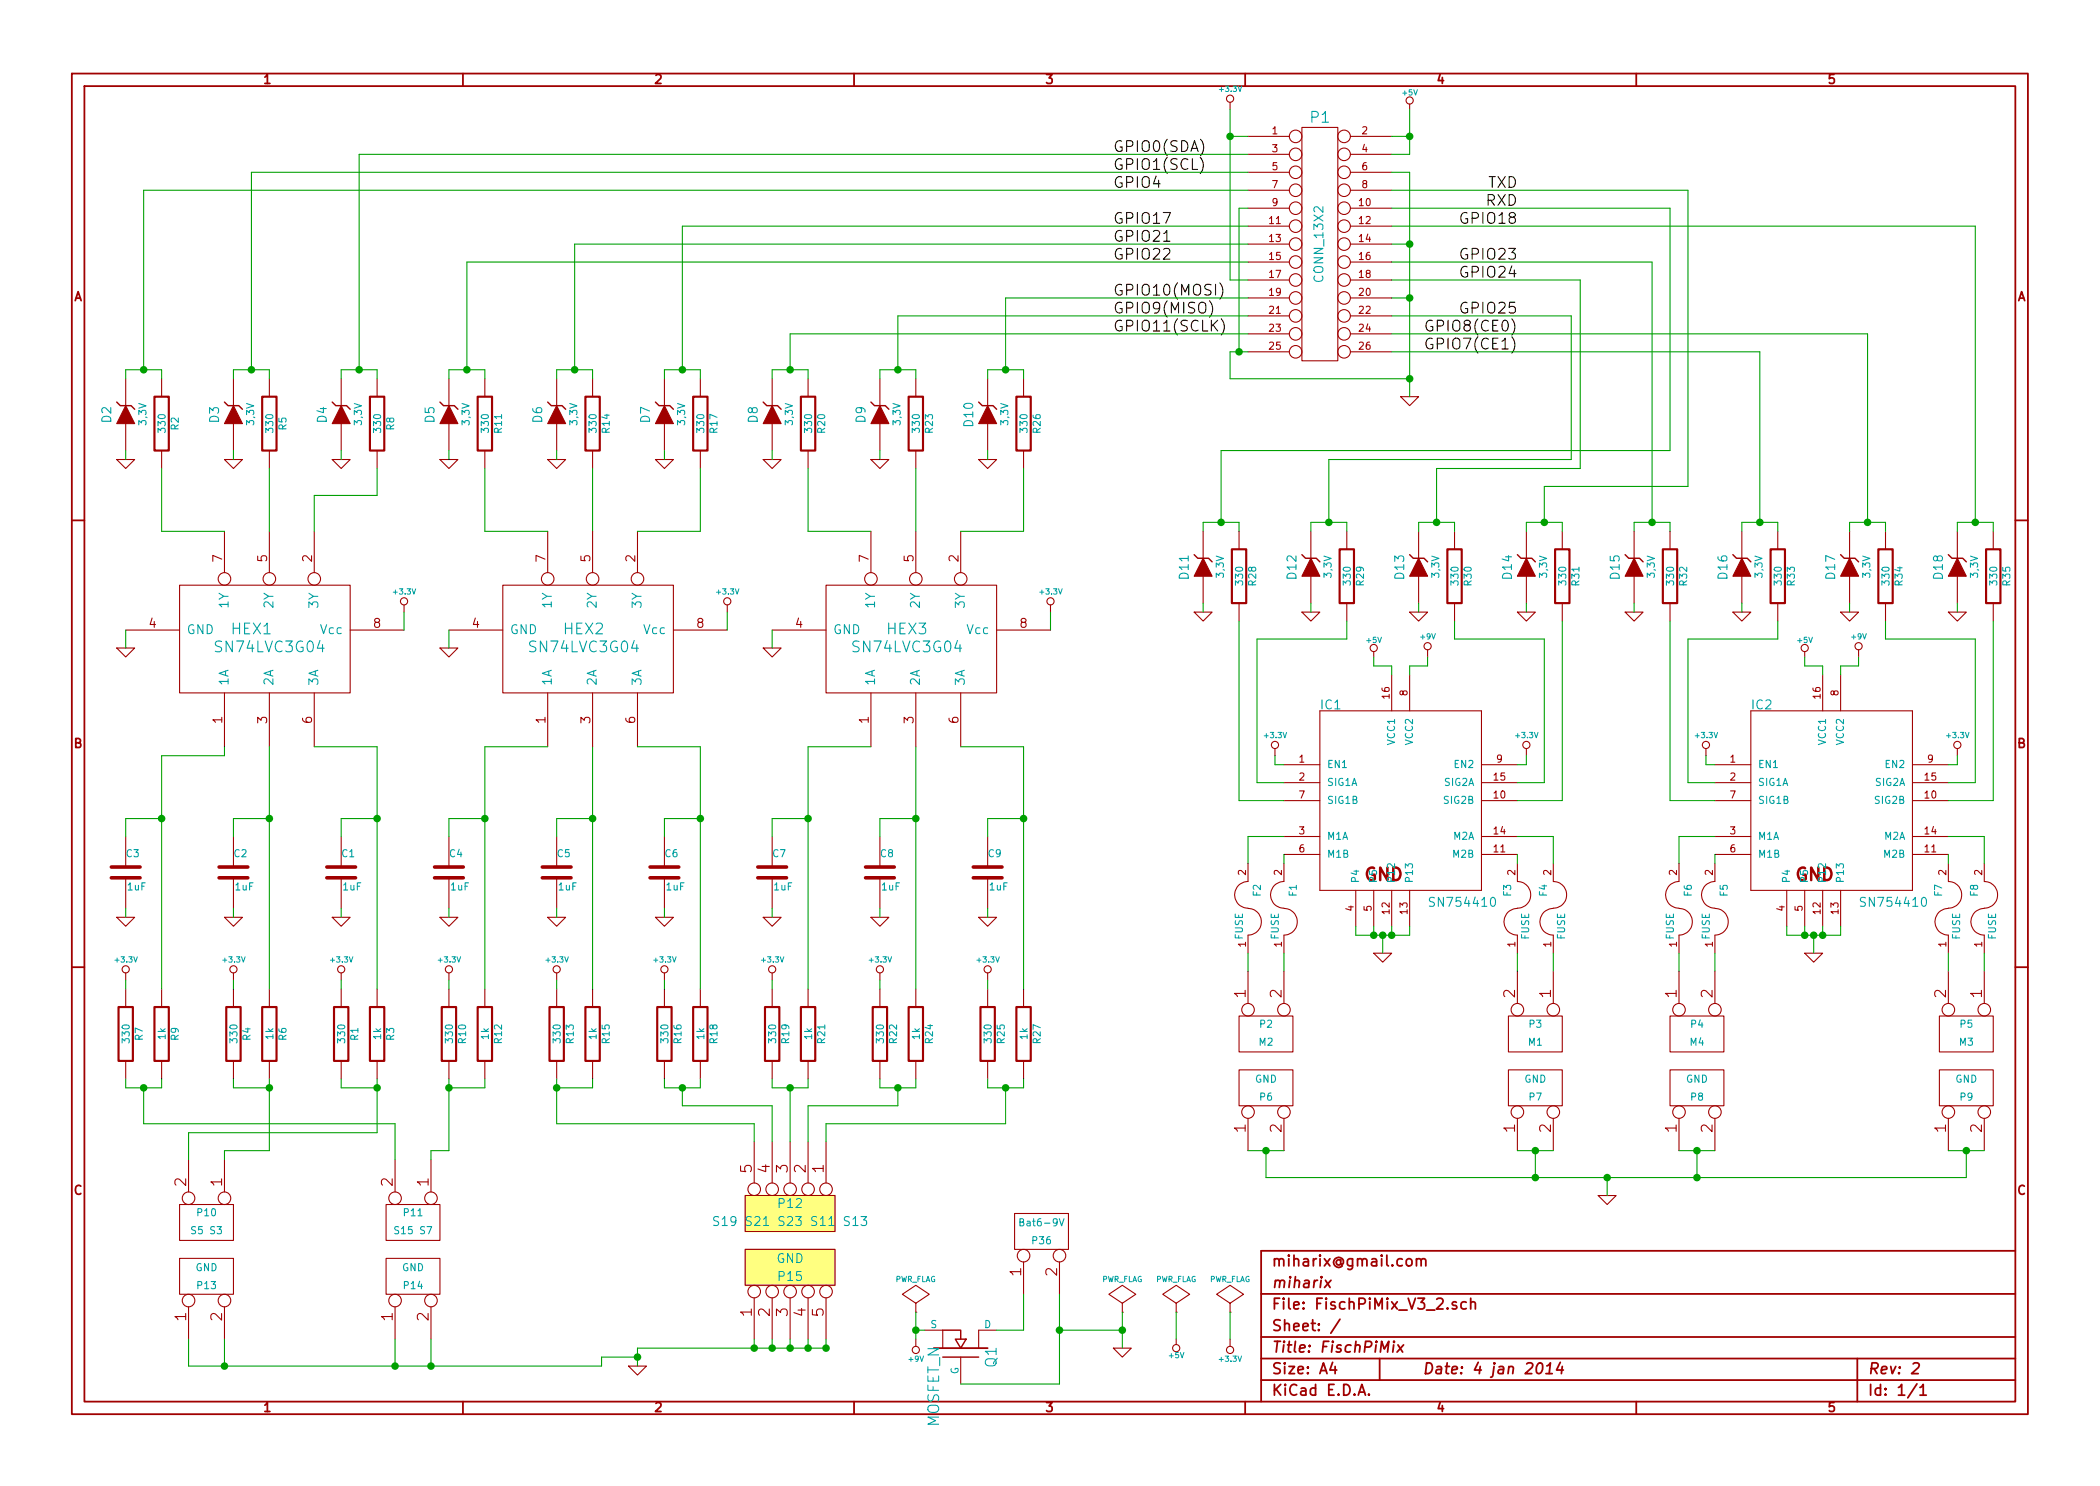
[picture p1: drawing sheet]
<svg xmlns="http://www.w3.org/2000/svg" width="297mm" height="210mm" viewBox="0 0 297 210" stroke-linecap="round" stroke-linejoin="round" font-family="sans-serif">
<defs><g id="words">
<g font-size="2.5" fill="#a00000">
<text x="193" y="124.7">GND</text>
<text x="253.9" y="124.7">GND</text>
</g>
<g font-size="2.1" fill="#00a0a0">
<text x="185.4" y="17.4">P1</text>
<text x="32.8" y="89.8">HEX1</text>
<text x="79.8" y="89.8">HEX2</text>
<text x="125.5" y="89.8">HEX3</text>
<text x="30.7" y="92.4">SN74LVC3G04</text>
<text x="75.2" y="92.4">SN74LVC3G04</text>
<text x="120.9" y="92.4">SN74LVC3G04</text>
<text x="141" y="193.4" transform="rotate(-90 141 193.4)">Q1</text>
<text x="132.9" y="201.9" transform="rotate(-90 132.9 201.9)">MOSFET_N</text>
</g>
<g font-size="2.1">
<text x="157.5" y="21.6">GPIO0(SDA)</text>
<text x="157.5" y="24.1">GPIO1(SCL)</text>
<text x="157.5" y="26.7">GPIO4</text>
<text x="210.2" y="29.2">RXD</text>
<text x="210.4" y="26.7">TXD</text>
<text x="157.5" y="31.7">GPIO17</text>
<text x="157.5" y="34.3">GPIO21</text>
<text x="207" y="31.7">GPIO18</text>
<text x="157.5" y="36.8">GPIO22</text>
<text x="157.5" y="41.9">GPIO10(MOSI)</text>
<text x="207" y="36.8">GPIO23</text>
<text x="207" y="39.4">GPIO24</text>
<text x="157.5" y="44.4">GPIO9(MISO)</text>
<text x="157.5" y="47">GPIO11(SCLK)</text>
<text x="202.6" y="47">GPIO8(CE0)</text>
<text x="207" y="44.4">GPIO25</text>
<text x="202.6" y="49.5">GPIO7(CE1)</text>
</g>
<g font-size="2.1" fill="#a00000">
<text x="176.3" y="141.2" transform="rotate(-90 176.3 141.2)">1</text>
<text x="181.4" y="141.2" transform="rotate(-90 181.4 141.2)">2</text>
<text x="214.4" y="141.2" transform="rotate(-90 214.4 141.2)">2</text>
<text x="219.5" y="141.2" transform="rotate(-90 219.5 141.2)">1</text>
<text x="237.2" y="141.2" transform="rotate(-90 237.2 141.2)">1</text>
<text x="242.3" y="141.2" transform="rotate(-90 242.3 141.2)">2</text>
<text x="275.3" y="141.2" transform="rotate(-90 275.3 141.2)">2</text>
<text x="280.4" y="141.2" transform="rotate(-90 280.4 141.2)">1</text>
<text x="176.3" y="160.2" transform="rotate(-90 176.3 160.2)">1</text>
<text x="181.4" y="160.2" transform="rotate(-90 181.4 160.2)">2</text>
<text x="214.4" y="160.2" transform="rotate(-90 214.4 160.2)">1</text>
<text x="219.5" y="160.2" transform="rotate(-90 219.5 160.2)">2</text>
<text x="237.2" y="160.2" transform="rotate(-90 237.2 160.2)">1</text>
<text x="242.3" y="160.2" transform="rotate(-90 242.3 160.2)">2</text>
<text x="275.3" y="160.2" transform="rotate(-90 275.3 160.2)">1</text>
<text x="280.4" y="160.2" transform="rotate(-90 280.4 160.2)">2</text>
<text x="26.4" y="167.8" transform="rotate(-90 26.4 167.8)">2</text>
<text x="31.5" y="167.8" transform="rotate(-90 31.5 167.8)">1</text>
<text x="55.6" y="167.8" transform="rotate(-90 55.6 167.8)">2</text>
<text x="60.7" y="167.8" transform="rotate(-90 60.7 167.8)">1</text>
<text x="106.4" y="165.9" transform="rotate(-90 106.4 165.9)">5</text>
<text x="109" y="165.9" transform="rotate(-90 109 165.9)">4</text>
<text x="111.5" y="165.9" transform="rotate(-90 111.5 165.9)">3</text>
<text x="114" y="165.9" transform="rotate(-90 114 165.9)">2</text>
<text x="116.6" y="165.9" transform="rotate(-90 116.6 165.9)">1</text>
<text x="179.9" y="179.3">miharix@gmail.com</text>
<text x="144.5" y="180.5" transform="rotate(-90 144.5 180.5)">1</text>
<text x="149.6" y="180.5" transform="rotate(-90 149.6 180.5)">2</text>
<text x="179.9" y="185.4">File: FischPiMix_V3_2.sch</text>
<text x="179.9" y="182.3">miharix</text>
<text x="26.4" y="186.9" transform="rotate(-90 26.4 186.9)">1</text>
<text x="31.5" y="186.9" transform="rotate(-90 31.5 186.9)">2</text>
<text x="55.6" y="186.9" transform="rotate(-90 55.6 186.9)">1</text>
<text x="60.7" y="186.9" transform="rotate(-90 60.7 186.9)">2</text>
<text x="106.4" y="186.3" transform="rotate(-90 106.4 186.3)">1</text>
<text x="109" y="186.3" transform="rotate(-90 109 186.3)">2</text>
<text x="111.5" y="186.3" transform="rotate(-90 111.5 186.3)">3</text>
<text x="114" y="186.3" transform="rotate(-90 114 186.3)">4</text>
<text x="116.6" y="186.3" transform="rotate(-90 116.6 186.3)">5</text>
<text x="179.9" y="191.5">Title: FischPiMix</text>
<text x="179.9" y="188.4">Sheet: /</text>
<text x="179.9" y="197.6">KiCad E.D.A.</text>
<text x="179.9" y="194.5">Size: A4</text>
<text x="201.2" y="194.5">Date: 4 jan 2014</text>
<text x="264.2" y="194.5">Rev: 2</text>
<text x="264.2" y="197.6">Id: 1/1</text>
</g>
<g font-size="1.8" fill="#a00000">
<text x="37.3" y="11.9">1</text>
<text x="92.7" y="11.9">2</text>
<text x="148" y="11.9">3</text>
<text x="203.3" y="11.9">4</text>
<text x="258.6" y="11.9">5</text>
<text x="10.4" y="42.7">A</text>
<text x="285.3" y="42.7">A</text>
<text x="31.5" y="79.5" transform="rotate(-90 31.5 79.5)">7</text>
<text x="37.8" y="79.5" transform="rotate(-90 37.8 79.5)">5</text>
<text x="44.2" y="79.5" transform="rotate(-90 44.2 79.5)">2</text>
<text x="77.2" y="79.5" transform="rotate(-90 77.2 79.5)">7</text>
<text x="83.6" y="79.5" transform="rotate(-90 83.6 79.5)">5</text>
<text x="89.9" y="79.5" transform="rotate(-90 89.9 79.5)">2</text>
<text x="122.9" y="79.5" transform="rotate(-90 122.9 79.5)">7</text>
<text x="129.3" y="79.5" transform="rotate(-90 129.3 79.5)">5</text>
<text x="135.6" y="79.5" transform="rotate(-90 135.6 79.5)">2</text>
<text x="21.1" y="88.9">4</text>
<text x="52.9" y="88.9">8</text>
<text x="66.8" y="88.9">4</text>
<text x="98.6" y="88.9">8</text>
<text x="112.5" y="88.9">4</text>
<text x="144.3" y="88.9">8</text>
<text x="10.4" y="105.9">B</text>
<text x="31.5" y="102.3" transform="rotate(-90 31.5 102.3)">1</text>
<text x="37.8" y="102.3" transform="rotate(-90 37.8 102.3)">3</text>
<text x="44.2" y="102.3" transform="rotate(-90 44.2 102.3)">6</text>
<text x="77.2" y="102.3" transform="rotate(-90 77.2 102.3)">1</text>
<text x="83.6" y="102.3" transform="rotate(-90 83.6 102.3)">3</text>
<text x="89.9" y="102.3" transform="rotate(-90 89.9 102.3)">6</text>
<text x="122.9" y="102.3" transform="rotate(-90 122.9 102.3)">1</text>
<text x="129.3" y="102.3" transform="rotate(-90 129.3 102.3)">3</text>
<text x="135.6" y="102.3" transform="rotate(-90 135.6 102.3)">6</text>
<text x="285.3" y="105.9">B</text>
<text x="10.4" y="169.1">C</text>
<text x="285.3" y="169.1">C</text>
<text x="37.3" y="199.8">1</text>
<text x="92.7" y="199.8">2</text>
<text x="148" y="199.8">3</text>
<text x="203.3" y="199.8">4</text>
<text x="258.6" y="199.8">5</text>
</g>
<g font-size="1.8" fill="#00a0a0">
<text x="187.2" y="39.7" transform="rotate(-90 187.2 39.7)">CONN_13X2</text>
<text x="15.8" y="59.8" transform="rotate(-90 15.8 59.8)">D2</text>
<text x="31" y="59.8" transform="rotate(-90 31 59.8)">D3</text>
<text x="46.3" y="59.8" transform="rotate(-90 46.3 59.8)">D4</text>
<text x="61.5" y="59.8" transform="rotate(-90 61.5 59.8)">D5</text>
<text x="76.8" y="59.8" transform="rotate(-90 76.8 59.8)">D6</text>
<text x="92" y="59.8" transform="rotate(-90 92 59.8)">D7</text>
<text x="107.2" y="59.8" transform="rotate(-90 107.2 59.8)">D8</text>
<text x="122.5" y="59.8" transform="rotate(-90 122.5 59.8)">D9</text>
<text x="137.7" y="60.3" transform="rotate(-90 137.7 60.3)">D10</text>
<text x="168.2" y="81.9" transform="rotate(-90 168.2 81.9)">D11</text>
<text x="183.4" y="81.9" transform="rotate(-90 183.4 81.9)">D12</text>
<text x="198.7" y="81.9" transform="rotate(-90 198.7 81.9)">D13</text>
<text x="213.9" y="81.9" transform="rotate(-90 213.9 81.9)">D14</text>
<text x="229.2" y="81.9" transform="rotate(-90 229.2 81.9)">D15</text>
<text x="244.4" y="81.9" transform="rotate(-90 244.4 81.9)">D16</text>
<text x="259.6" y="81.9" transform="rotate(-90 259.6 81.9)">D17</text>
<text x="274.9" y="81.9" transform="rotate(-90 274.9 81.9)">D18</text>
<text x="26.4" y="89.8">GND</text>
<text x="32.4" y="86" transform="rotate(-90 32.4 86)">1Y</text>
<text x="38.7" y="86" transform="rotate(-90 38.7 86)">2Y</text>
<text x="45.1" y="86" transform="rotate(-90 45.1 86)">3Y</text>
<text x="45.4" y="89.8">Vcc</text>
<text x="72.1" y="89.8">GND</text>
<text x="78.1" y="86" transform="rotate(-90 78.1 86)">1Y</text>
<text x="84.5" y="86" transform="rotate(-90 84.5 86)">2Y</text>
<text x="90.8" y="86" transform="rotate(-90 90.8 86)">3Y</text>
<text x="91.1" y="89.8">Vcc</text>
<text x="117.9" y="89.8">GND</text>
<text x="123.8" y="86" transform="rotate(-90 123.8 86)">1Y</text>
<text x="130.2" y="86" transform="rotate(-90 130.2 86)">2Y</text>
<text x="136.5" y="86" transform="rotate(-90 136.5 86)">3Y</text>
<text x="136.8" y="89.8">Vcc</text>
<text x="32.4" y="97" transform="rotate(-90 32.4 97)">1A</text>
<text x="38.7" y="97" transform="rotate(-90 38.7 97)">2A</text>
<text x="45.1" y="97" transform="rotate(-90 45.1 97)">3A</text>
<text x="78.1" y="97" transform="rotate(-90 78.1 97)">1A</text>
<text x="84.5" y="97" transform="rotate(-90 84.5 97)">2A</text>
<text x="90.8" y="97" transform="rotate(-90 90.8 97)">3A</text>
<text x="123.8" y="97" transform="rotate(-90 123.8 97)">1A</text>
<text x="130.2" y="97" transform="rotate(-90 130.2 97)">2A</text>
<text x="136.5" y="97" transform="rotate(-90 136.5 97)">3A</text>
<text x="186.9" y="100.4">IC1</text>
<text x="247.8" y="100.4">IC2</text>
<text x="202.7" y="128.4">SN754410</text>
<text x="263.7" y="128.4">SN754410</text>
<text x="102.9" y="173.5">S19 S21 S23 S11 S13</text>
<text x="110.2" y="171">P12</text>
<text x="109.8" y="178.8">GND</text>
<text x="110.2" y="181.3">P15</text>
</g>
<g font-size="1.4" fill="#a00000">
<text x="180" y="19">1</text>
<text x="180" y="21.6">3</text>
<text x="192.7" y="19">2</text>
<text x="192.7" y="21.6">4</text>
<text x="180" y="24.1">5</text>
<text x="180" y="26.7">7</text>
<text x="180" y="29.2">9</text>
<text x="192.3" y="29.2">10</text>
<text x="192.7" y="24.1">6</text>
<text x="192.7" y="26.7">8</text>
<text x="179.6" y="31.7">11</text>
<text x="179.6" y="34.3">13</text>
<text x="192.3" y="31.7">12</text>
<text x="192.3" y="34.3">14</text>
<text x="179.6" y="36.8">15</text>
<text x="179.6" y="39.4">17</text>
<text x="179.6" y="41.9">19</text>
<text x="192.3" y="41.9">20</text>
<text x="192.3" y="36.8">16</text>
<text x="192.3" y="39.4">18</text>
<text x="179.6" y="44.4">21</text>
<text x="179.6" y="47">23</text>
<text x="192.3" y="44.4">22</text>
<text x="192.3" y="47">24</text>
<text x="179.6" y="49.5">25</text>
<text x="192.3" y="49.5">26</text>
<text x="196.6" y="98.8" transform="rotate(-90 196.6 98.8)">16</text>
<text x="199.1" y="98.4" transform="rotate(-90 199.1 98.4)">8</text>
<text x="257.6" y="98.8" transform="rotate(-90 257.6 98.8)">16</text>
<text x="260.1" y="98.4" transform="rotate(-90 260.1 98.4)">8</text>
<text x="183.8" y="107.9">1</text>
<text x="211.7" y="107.9">9</text>
<text x="244.7" y="107.9">1</text>
<text x="272.7" y="107.9">9</text>
<text x="183.8" y="110.5">2</text>
<text x="183.8" y="113">7</text>
<text x="211.3" y="113">10</text>
<text x="211.3" y="110.5">15</text>
<text x="244.7" y="110.5">2</text>
<text x="244.7" y="113">7</text>
<text x="272.3" y="113">10</text>
<text x="272.3" y="110.5">15</text>
<text x="183.8" y="118.1">3</text>
<text x="211.3" y="118.1">14</text>
<text x="244.7" y="118.1">3</text>
<text x="272.3" y="118.1">14</text>
<text x="176.3" y="123.8" transform="rotate(-90 176.3 123.8)">2</text>
<text x="181.4" y="123.8" transform="rotate(-90 181.4 123.8)">2</text>
<text x="183.8" y="120.6">6</text>
<text x="211.3" y="120.6">11</text>
<text x="214.4" y="123.8" transform="rotate(-90 214.4 123.8)">2</text>
<text x="219.5" y="123.8" transform="rotate(-90 219.5 123.8)">2</text>
<text x="237.2" y="123.8" transform="rotate(-90 237.2 123.8)">2</text>
<text x="242.3" y="123.8" transform="rotate(-90 242.3 123.8)">2</text>
<text x="244.7" y="120.6">6</text>
<text x="272.3" y="120.6">11</text>
<text x="275.3" y="123.8" transform="rotate(-90 275.3 123.8)">2</text>
<text x="280.4" y="123.8" transform="rotate(-90 280.4 123.8)">2</text>
<text x="191.5" y="128.9" transform="rotate(-90 191.5 128.9)">4</text>
<text x="194.1" y="128.9" transform="rotate(-90 194.1 128.9)">5</text>
<text x="196.6" y="129.3" transform="rotate(-90 196.6 129.3)">12</text>
<text x="199.1" y="129.3" transform="rotate(-90 199.1 129.3)">13</text>
<text x="252.5" y="128.9" transform="rotate(-90 252.5 128.9)">4</text>
<text x="255" y="128.9" transform="rotate(-90 255 128.9)">5</text>
<text x="257.6" y="129.3" transform="rotate(-90 257.6 129.3)">12</text>
<text x="260.1" y="129.3" transform="rotate(-90 260.1 129.3)">13</text>
<text x="176.3" y="134" transform="rotate(-90 176.3 134)">1</text>
<text x="181.4" y="134" transform="rotate(-90 181.4 134)">1</text>
<text x="214.4" y="134" transform="rotate(-90 214.4 134)">1</text>
<text x="219.5" y="134" transform="rotate(-90 219.5 134)">1</text>
<text x="237.2" y="134" transform="rotate(-90 237.2 134)">1</text>
<text x="242.3" y="134" transform="rotate(-90 242.3 134)">1</text>
<text x="275.3" y="134" transform="rotate(-90 275.3 134)">1</text>
<text x="280.4" y="134" transform="rotate(-90 280.4 134)">1</text>
</g>
<g font-size="1.4" fill="#00a0a0">
<text x="20.8" y="60.1" transform="rotate(-90 20.8 60.1)">3,3V</text>
<text x="23.5" y="61.1" transform="rotate(-90 23.5 61.1)">330</text>
<text x="25.3" y="60.8" transform="rotate(-90 25.3 60.8)">R2</text>
<text x="36" y="60.1" transform="rotate(-90 36 60.1)">3,3V</text>
<text x="38.7" y="61.1" transform="rotate(-90 38.7 61.1)">330</text>
<text x="40.6" y="60.8" transform="rotate(-90 40.6 60.8)">R5</text>
<text x="51.2" y="60.1" transform="rotate(-90 51.2 60.1)">3,3V</text>
<text x="53.9" y="61.1" transform="rotate(-90 53.9 61.1)">330</text>
<text x="55.8" y="60.8" transform="rotate(-90 55.8 60.8)">R8</text>
<text x="66.5" y="60.1" transform="rotate(-90 66.5 60.1)">3,3V</text>
<text x="69.2" y="61.1" transform="rotate(-90 69.2 61.1)">330</text>
<text x="71" y="61.2" transform="rotate(-90 71 61.2)">R11</text>
<text x="81.7" y="60.1" transform="rotate(-90 81.7 60.1)">3,3V</text>
<text x="84.4" y="61.1" transform="rotate(-90 84.4 61.1)">330</text>
<text x="86.3" y="61.2" transform="rotate(-90 86.3 61.2)">R14</text>
<text x="97" y="60.1" transform="rotate(-90 97 60.1)">3,3V</text>
<text x="99.7" y="61.1" transform="rotate(-90 99.7 61.1)">330</text>
<text x="101.5" y="61.2" transform="rotate(-90 101.5 61.2)">R17</text>
<text x="112.2" y="60.1" transform="rotate(-90 112.2 60.1)">3,3V</text>
<text x="114.9" y="61.1" transform="rotate(-90 114.9 61.1)">330</text>
<text x="116.8" y="61.2" transform="rotate(-90 116.8 61.2)">R20</text>
<text x="127.4" y="60.1" transform="rotate(-90 127.4 60.1)">3,3V</text>
<text x="130.1" y="61.1" transform="rotate(-90 130.1 61.1)">330</text>
<text x="132" y="61.2" transform="rotate(-90 132 61.2)">R23</text>
<text x="142.7" y="60.1" transform="rotate(-90 142.7 60.1)">3,3V</text>
<text x="145.4" y="61.1" transform="rotate(-90 145.4 61.1)">330</text>
<text x="147.2" y="61.2" transform="rotate(-90 147.2 61.2)">R26</text>
<text x="173.2" y="81.7" transform="rotate(-90 173.2 81.7)">3,3V</text>
<text x="175.9" y="82.7" transform="rotate(-90 175.9 82.7)">330</text>
<text x="177.7" y="82.8" transform="rotate(-90 177.7 82.8)">R28</text>
<text x="188.4" y="81.7" transform="rotate(-90 188.4 81.7)">3,3V</text>
<text x="191.1" y="82.7" transform="rotate(-90 191.1 82.7)">330</text>
<text x="193" y="82.8" transform="rotate(-90 193 82.8)">R29</text>
<text x="203.6" y="81.7" transform="rotate(-90 203.6 81.7)">3,3V</text>
<text x="206.3" y="82.7" transform="rotate(-90 206.3 82.7)">330</text>
<text x="208.2" y="82.8" transform="rotate(-90 208.2 82.8)">R30</text>
<text x="218.9" y="81.7" transform="rotate(-90 218.9 81.7)">3,3V</text>
<text x="221.6" y="82.7" transform="rotate(-90 221.6 82.7)">330</text>
<text x="223.4" y="82.8" transform="rotate(-90 223.4 82.8)">R31</text>
<text x="234.1" y="81.7" transform="rotate(-90 234.1 81.7)">3,3V</text>
<text x="236.8" y="82.7" transform="rotate(-90 236.8 82.7)">330</text>
<text x="238.7" y="82.8" transform="rotate(-90 238.7 82.8)">R32</text>
<text x="249.4" y="81.7" transform="rotate(-90 249.4 81.7)">3,3V</text>
<text x="252.1" y="82.7" transform="rotate(-90 252.1 82.7)">330</text>
<text x="253.9" y="82.8" transform="rotate(-90 253.9 82.8)">R33</text>
<text x="264.6" y="81.7" transform="rotate(-90 264.6 81.7)">3,3V</text>
<text x="267.3" y="82.7" transform="rotate(-90 267.3 82.7)">330</text>
<text x="269.2" y="82.8" transform="rotate(-90 269.2 82.8)">R34</text>
<text x="279.8" y="81.7" transform="rotate(-90 279.8 81.7)">3,3V</text>
<text x="282.5" y="82.7" transform="rotate(-90 282.5 82.7)">330</text>
<text x="284.4" y="82.8" transform="rotate(-90 284.4 82.8)">R35</text>
<text x="197.4" y="105.4" transform="rotate(-90 197.4 105.4)">VCC1</text>
<text x="199.9" y="105.4" transform="rotate(-90 199.9 105.4)">VCC2</text>
<text x="258.3" y="105.4" transform="rotate(-90 258.3 105.4)">VCC1</text>
<text x="260.9" y="105.4" transform="rotate(-90 260.9 105.4)">VCC2</text>
<text x="187.7" y="108.7">EN1</text>
<text x="187.7" y="111.2">SIG1A</text>
<text x="187.7" y="113.8">SIG1B</text>
<text x="204.3" y="113.8">SIG2B</text>
<text x="204.3" y="111.2">SIG2A</text>
<text x="205.8" y="108.7">EN2</text>
<text x="248.7" y="108.7">EN1</text>
<text x="248.7" y="111.2">SIG1A</text>
<text x="248.7" y="113.8">SIG1B</text>
<text x="265.3" y="113.8">SIG2B</text>
<text x="265.3" y="111.2">SIG2A</text>
<text x="266.8" y="108.7">EN2</text>
<text x="187.7" y="118.9">M1A</text>
<text x="205.5" y="118.9">M2A</text>
<text x="248.7" y="118.9">M1A</text>
<text x="266.5" y="118.9">M2A</text>
<text x="17.9" y="121.3">C3</text>
<text x="33.1" y="121.3">C2</text>
<text x="48.4" y="121.3">C1</text>
<text x="63.6" y="121.3">C4</text>
<text x="78.8" y="121.3">C5</text>
<text x="94.1" y="121.3">C6</text>
<text x="109.3" y="121.3">C7</text>
<text x="124.6" y="121.3">C8</text>
<text x="139.8" y="121.3">C9</text>
<text x="187.7" y="121.4">M1B</text>
<text x="192.3" y="125" transform="rotate(-90 192.3 125)">P4</text>
<text x="194.8" y="125" transform="rotate(-90 194.8 125)">P5</text>
<text x="197.4" y="125" transform="rotate(-90 197.4 125)">P12</text>
<text x="199.9" y="125" transform="rotate(-90 199.9 125)">P13</text>
<text x="205.5" y="121.4">M2B</text>
<text x="248.7" y="121.4">M1B</text>
<text x="253.2" y="125" transform="rotate(-90 253.2 125)">P4</text>
<text x="255.8" y="125" transform="rotate(-90 255.8 125)">P5</text>
<text x="258.3" y="125" transform="rotate(-90 258.3 125)">P12</text>
<text x="260.9" y="125" transform="rotate(-90 260.9 125)">P13</text>
<text x="266.5" y="121.4">M2B</text>
<text x="18.1" y="126">1uF</text>
<text x="33.3" y="126">1uF</text>
<text x="48.5" y="126">1uF</text>
<text x="63.8" y="126">1uF</text>
<text x="79" y="126">1uF</text>
<text x="94.3" y="126">1uF</text>
<text x="109.5" y="126">1uF</text>
<text x="124.7" y="126">1uF</text>
<text x="140" y="126">1uF</text>
<text x="178.4" y="126.8" transform="rotate(-90 178.4 126.8)">F2</text>
<text x="183.5" y="126.8" transform="rotate(-90 183.5 126.8)">F1</text>
<text x="213.8" y="126.8" transform="rotate(-90 213.8 126.8)">F3</text>
<text x="218.9" y="126.8" transform="rotate(-90 218.9 126.8)">F4</text>
<text x="239.3" y="126.8" transform="rotate(-90 239.3 126.8)">F6</text>
<text x="244.4" y="126.8" transform="rotate(-90 244.4 126.8)">F5</text>
<text x="274.8" y="126.8" transform="rotate(-90 274.8 126.8)">F7</text>
<text x="279.8" y="126.8" transform="rotate(-90 279.8 126.8)">F8</text>
<text x="175.8" y="132.9" transform="rotate(-90 175.8 132.9)">FUSE</text>
<text x="180.9" y="132.9" transform="rotate(-90 180.9 132.9)">FUSE</text>
<text x="216.3" y="132.9" transform="rotate(-90 216.3 132.9)">FUSE</text>
<text x="221.4" y="132.9" transform="rotate(-90 221.4 132.9)">FUSE</text>
<text x="236.8" y="132.9" transform="rotate(-90 236.8 132.9)">FUSE</text>
<text x="241.9" y="132.9" transform="rotate(-90 241.9 132.9)">FUSE</text>
<text x="277.3" y="132.9" transform="rotate(-90 277.3 132.9)">FUSE</text>
<text x="282.4" y="132.9" transform="rotate(-90 282.4 132.9)">FUSE</text>
<text x="18.4" y="147.4" transform="rotate(-90 18.4 147.4)">330</text>
<text x="20.2" y="147.2" transform="rotate(-90 20.2 147.2)">R7</text>
<text x="23.5" y="147.1" transform="rotate(-90 23.5 147.1)">1k</text>
<text x="25.3" y="147.2" transform="rotate(-90 25.3 147.2)">R9</text>
<text x="33.6" y="147.4" transform="rotate(-90 33.6 147.4)">330</text>
<text x="35.5" y="147.2" transform="rotate(-90 35.5 147.2)">R4</text>
<text x="38.7" y="147.1" transform="rotate(-90 38.7 147.1)">1k</text>
<text x="40.6" y="147.2" transform="rotate(-90 40.6 147.2)">R6</text>
<text x="48.9" y="147.4" transform="rotate(-90 48.9 147.4)">330</text>
<text x="50.7" y="147.2" transform="rotate(-90 50.7 147.2)">R1</text>
<text x="53.9" y="147.1" transform="rotate(-90 53.9 147.1)">1k</text>
<text x="55.8" y="147.2" transform="rotate(-90 55.8 147.2)">R3</text>
<text x="64.1" y="147.4" transform="rotate(-90 64.1 147.4)">330</text>
<text x="66" y="147.6" transform="rotate(-90 66 147.6)">R10</text>
<text x="69.2" y="147.1" transform="rotate(-90 69.2 147.1)">1k</text>
<text x="71" y="147.6" transform="rotate(-90 71 147.6)">R12</text>
<text x="79.3" y="147.4" transform="rotate(-90 79.3 147.4)">330</text>
<text x="81.2" y="147.6" transform="rotate(-90 81.2 147.6)">R13</text>
<text x="84.4" y="147.1" transform="rotate(-90 84.4 147.1)">1k</text>
<text x="86.3" y="147.6" transform="rotate(-90 86.3 147.6)">R15</text>
<text x="94.6" y="147.4" transform="rotate(-90 94.6 147.4)">330</text>
<text x="96.4" y="147.6" transform="rotate(-90 96.4 147.6)">R16</text>
<text x="99.7" y="147.1" transform="rotate(-90 99.7 147.1)">1k</text>
<text x="101.5" y="147.6" transform="rotate(-90 101.5 147.6)">R18</text>
<text x="109.8" y="147.4" transform="rotate(-90 109.8 147.4)">330</text>
<text x="111.7" y="147.6" transform="rotate(-90 111.7 147.6)">R19</text>
<text x="114.9" y="147.1" transform="rotate(-90 114.9 147.1)">1k</text>
<text x="116.8" y="147.6" transform="rotate(-90 116.8 147.6)">R21</text>
<text x="125.1" y="147.4" transform="rotate(-90 125.1 147.4)">330</text>
<text x="126.9" y="147.6" transform="rotate(-90 126.9 147.6)">R22</text>
<text x="130.1" y="147.1" transform="rotate(-90 130.1 147.1)">1k</text>
<text x="132" y="147.6" transform="rotate(-90 132 147.6)">R24</text>
<text x="140.3" y="147.4" transform="rotate(-90 140.3 147.4)">330</text>
<text x="142.2" y="147.6" transform="rotate(-90 142.2 147.6)">R25</text>
<text x="145.4" y="147.1" transform="rotate(-90 145.4 147.1)">1k</text>
<text x="147.2" y="147.6" transform="rotate(-90 147.2 147.6)">R27</text>
<text x="178.1" y="148">M2</text>
<text x="178.2" y="145.5">P2</text>
<text x="216.2" y="148">M1</text>
<text x="216.3" y="145.5">P3</text>
<text x="239.1" y="148">M4</text>
<text x="239.2" y="145.5">P4</text>
<text x="277.2" y="148">M3</text>
<text x="277.3" y="145.5">P5</text>
<text x="177.5" y="153.2">GND</text>
<text x="178.2" y="155.8">P6</text>
<text x="215.6" y="153.2">GND</text>
<text x="216.3" y="155.8">P7</text>
<text x="238.5" y="153.2">GND</text>
<text x="239.2" y="155.8">P8</text>
<text x="276.6" y="153.2">GND</text>
<text x="277.3" y="155.8">P9</text>
<text x="28" y="172.1">P10</text>
<text x="57.2" y="172.1">P11</text>
<text x="144.7" y="173.6">Bat6-9V</text>
<text x="27.3" y="174.7">S5 S3</text>
<text x="27.6" y="179.9">GND</text>
<text x="56.1" y="174.7">S15 S7</text>
<text x="56.8" y="179.9">GND</text>
<text x="146.1" y="176.1">P36</text>
<text x="28" y="182.4">P13</text>
<text x="57.2" y="182.4">P14</text>
<text x="131.6" y="188">S</text>
<text x="139.2" y="188">D</text>
<text x="135.6" y="194.5" transform="rotate(-90 135.6 194.5)">G</text>
</g>
<g font-size="1.1" fill="#00a0a0">
<text x="172.6" y="13">+3.3V</text>
<text x="198.4" y="13.5">+5V</text>
<text x="55.8" y="84.1">+3.3V</text>
<text x="101.5" y="84.1">+3.3V</text>
<text x="147.2" y="84.1">+3.3V</text>
<text x="193.3" y="91">+5V</text>
<text x="201" y="90.5">+9V</text>
<text x="254.3" y="91">+5V</text>
<text x="261.9" y="90.5">+9V</text>
<text x="178.9" y="104.5">+3.3V</text>
<text x="214.5" y="104.5">+3.3V</text>
<text x="239.9" y="104.5">+3.3V</text>
<text x="275.5" y="104.5">+3.3V</text>
<text x="16.4" y="136.2">+3.3V</text>
<text x="31.6" y="136.2">+3.3V</text>
<text x="46.9" y="136.2">+3.3V</text>
<text x="62.1" y="136.2">+3.3V</text>
<text x="77.3" y="136.2">+3.3V</text>
<text x="92.6" y="136.2">+3.3V</text>
<text x="107.8" y="136.2">+3.3V</text>
<text x="123.1" y="136.2">+3.3V</text>
<text x="138.3" y="136.2">+3.3V</text>
<text x="126.5" y="181.4">PWR_FLAG</text>
<text x="155.8" y="181.4">PWR_FLAG</text>
<text x="163.4" y="181.4">PWR_FLAG</text>
<text x="171" y="181.4">PWR_FLAG</text>
<text x="128.6" y="192.7">+9V</text>
<text x="165.4" y="192.2">+5V</text>
<text x="172.6" y="192.7">+3.3V</text>
</g>
</g></defs>
<g fill="none" stroke="#a00000" stroke-width=".25">
<path d="M10.2 10.4h276.6v189.7h-276.6zM11.9 12.2h273.2v186.1h-273.2zM65.5 10.4v1.8M120.8 10.4v1.8M176.1 10.4v1.8M231.4 10.4v1.8M10.2 73.6h1.7M285.1 73.6h1.7M10.2 136.8h1.7M285.1 136.8h1.7M199 178.3a.42 .42 0 0 1 .4-.2 .42 .42 0 0 1 .3 .3v.4a.43 .43 0 0 1-.4 .3 .43 .43 0 0 1-.4-.3zM200.4 178.3a.38 .38 0 0 1 .6 0v.8"/>
<path d="M200.4 178.1v1M201 178.3a.35 .35 0 0 1 .3-.2 .35 .35 0 0 1 .4 .2v.8M285.1 177h-106.7v21.3M65.5 198.3v1.8M120.8 198.3v1.8M132.1 190.7h7.6M176.1 198.3v1.8M178.4 183.1h106.7M178.4 189.2h106.7M178.4 195.3h106.7M178.4 192.2h106.7M187.5 181.1l.6 1.1"/>
<path d="M188.3 181.1l-.9 1.1M188.5 192.8l-.4 1h1M188.8 193.3v1.1M189.5 186.7l-1.3 1.9M192.1 197.4l.5-1.5 .5 1.5M192.3 197h.7M193.6 197.3h.1l-.1 .1-.1-.1h.1v.1M195.1 192.2v3.1M195.2 191.3l.2-1.5 .4 1.1 .6-1.1-.1 1.5M197.1 190.3l-.1 1M197.2 189.8l-.1 .1h.1h.1l-.1-.1v.1M197.7 190.3l.7 1"/>
<path d="M198.5 190.3l-.9 1M206 184.3l-.4-.1-.2 .2 .1 .2 .5 .2 .1 .1-.1 .2-.1 .1-.5-.1M207.4 184.3a.48 .48 0 0 0-.7 0v.6a.48 .48 0 0 0 .7 .2M208 184.3a.38 .38 0 0 1 .7 .1v.8M208 183.7v1.5M217.6 193a.35 .35 0 0 1 .3-.2 .35 .35 0 0 1 .3 .3 .87 .87 0 0 1-.6 1.3l-.2-.1a1.14 1.14 0 0 1 .2-1.3zM218.7 194.4h.9M218.8 193.3l.5-.5-.2 1.6M220.7 192.8l-.5 1h.9M221 193.3l-.1 1.1M231.4 198.3v1.8M262.7 192.2v6.1"/>
<path d="M270.6 193l.2-.2h.4a.32 .32 0 0 1 .2 .5l-.1 .2-.9 .9h.9M271.1 195.8l-1.3 2M271.6 196.3l.4-.4v1.5M271.6 197.4h.9"/>
</g>
<g fill="none" stroke="#a00000" stroke-width=".15">
<path d="M174 14.5v1M176.5 19.3h5.9M184.1 18h5.1v33h-5.1zM191 19.3h5.8M199.4 14.7v.8M176.5 21.8h5.9M176.5 24.4h5.9M176.5 26.9h5.9M176.5 29.5h5.9M176.5 32h5.9M176.5 34.5h5.9M176.5 37.1h5.9"/>
<path d="M176.5 39.6h5.9M191 21.8h5.8M191 24.4h5.8M191 26.9h5.8M191 29.5h5.8M191 32h5.8M191 34.5h5.8M191 37.1h5.8M191 39.6h5.8M17.8 53.6v3.8M17.8 59.9v3.8M22.9 53.6v2.5"/>
<path d="M33 53.6v3.8M33 59.9v3.8M38.1 53.6v2.5M48.3 53.6v3.8M48.3 59.9v3.8M53.3 53.6v2.5M63.5 53.6v3.8M63.5 59.9v3.8M68.6 53.6v2.5M78.7 53.6v3.8M78.7 59.9v3.8M83.8 53.6v2.5"/>
<path d="M94 53.6v3.8M94 59.9v3.8M99.1 53.6v2.5M109.2 53.6v3.8M109.2 59.9v3.8M114.3 53.6v2.5M124.5 53.6v3.8M124.5 59.9v3.8M129.5 53.6v2.5M139.7 53.6v3.8M139.7 59.9v3.8M144.8 53.6v2.5"/>
<path d="M176.5 42.2h5.9M176.5 44.7h5.9M176.5 47.2h5.9M176.5 49.8h5.9M191 42.2h5.8M191 44.7h5.8M191 47.2h5.8M191 49.8h5.8M198.1 56.1h2.6l-1.3 1.3zM16.5 65h2.5l-1.2 1.3zM22.9 63.7v2.6M31.7 65h2.6l-1.3 1.3z"/>
<path d="M31.7 75.2v5.8M38.1 63.7v2.6M38.1 75.2v5.8M44.4 75.2v5.8M47 65h2.5l-1.2 1.3zM53.3 63.7v2.6M62.2 65h2.6l-1.3 1.3zM68.6 63.7v2.6M77.5 65h2.5l-1.3 1.3zM77.5 75.2v5.8M83.8 63.7v2.6M83.8 75.2v5.8"/>
<path d="M90.2 75.2v5.8M92.7 65h2.5l-1.2 1.3zM99.1 63.7v2.6M107.9 65h2.6l-1.3 1.3zM114.3 63.7v2.6M123.2 65h2.5l-1.2 1.3zM123.2 75.2v5.8M129.5 63.7v2.6M129.5 75.2v5.8M135.9 75.2v5.8M138.4 65h2.6l-1.3 1.3zM144.8 63.7v2.6"/>
<path d="M170.2 75.2v3.8M175.3 75.2v2.5M185.4 75.2v3.8M190.5 75.2v2.5M200.7 75.2v3.8M205.7 75.2v2.5M215.9 75.2v3.8M221 75.2v2.5M231.1 75.2v3.8M236.2 75.2v2.5M246.4 75.2v3.8M251.5 75.2v2.5"/>
<path d="M261.6 75.2v3.8M266.7 75.2v2.5M276.9 75.2v3.8M281.9 75.2v2.5M16.5 91.7h2.5l-1.2 1.3zM17.8 89.1h7.6M25.4 82.8h24.1v15.2h-24.1zM31.7 98v7.7M38.1 98v7.7M44.4 98v7.7M49.5 89.1h7.6M57.1 85.6v1"/>
<path d="M62.2 91.7h2.6l-1.3 1.3zM63.5 89.1h7.6M71.1 82.8h24.1v15.2h-24.1zM77.5 98v7.7M83.8 98v7.7M90.2 98v7.7M95.2 89.1h7.7M102.9 85.6v1M107.9 91.7h2.6l-1.3 1.3zM109.2 89.1h7.6M116.8 82.8h24.2v15.2h-24.2zM123.2 98v7.7"/>
<path d="M129.5 98v7.7M135.9 98v7.7M141 89.1h7.6M148.6 85.6v1M168.9 86.6h2.5l-1.2 1.3zM170.2 81.5v3.8M175.3 85.3v2.6M184.1 86.6h2.6l-1.3 1.3zM185.4 81.5v3.8M190.5 85.3v2.6M194.3 92.2v.8M196.8 95.5v5.1"/>
<path d="M199.4 86.6h2.5l-1.2 1.3zM199.4 95.5v5.1M200.7 81.5v3.8M201.9 91.9v1.1M205.7 85.3v2.6M214.6 86.6h2.6l-1.3 1.3zM215.9 81.5v3.8M221 85.3v2.6M229.9 86.6h2.5l-1.3 1.3zM231.1 81.5v3.8M236.2 85.3v2.6M245.1 86.6h2.5l-1.2 1.3z"/>
<path d="M246.4 81.5v3.8M251.5 85.3v2.6M255.3 92.2v.8M257.8 95.5v5.1M260.3 86.6h2.6l-1.3 1.3zM260.3 95.5v5.1M261.6 81.5v3.8M262.9 91.9v1.1M266.7 85.3v2.6M275.6 86.6h2.5l-1.2 1.3zM276.9 81.5v3.8M281.9 85.3v2.6"/>
<path d="M17.8 118.4v4.3M33 118.4v4.3M48.3 118.4v4.3M63.5 118.4v4.3M78.7 118.4v4.3M94 118.4v4.3M109.2 118.4v4.3M124.5 118.4v4.3M139.7 118.4v4.3M180.3 105.9v1M181.6 108.2h5.1M181.6 110.7h5.1"/>
<path d="M181.6 118.4h5.1M181.6 113.3h5.1M186.7 100.6h22.8v25.4h-22.8zM209.5 108.2h5.1M209.5 110.7h5.1M209.5 118.4h5.1M209.5 113.3h5.1M215.9 105.9v1M241.3 105.9v1M242.6 108.2h5M242.6 110.7h5M242.6 118.4h5"/>
<path d="M242.6 113.3h5M247.6 100.6h22.9v25.4h-22.9zM270.5 108.2h5.1M270.5 110.7h5.1M270.5 118.4h5.1M270.5 113.3h5.1M276.9 105.9v1M16.5 129.8h2.5l-1.2 1.3zM17.8 137.7v1M17.8 124.2v4.3M17.8 139.9v2.6M22.9 139.9v2.6"/>
<path d="M31.7 129.8h2.6l-1.3 1.3zM33 137.7v1M33 124.2v4.3M33 139.9v2.6M38.1 139.9v2.6M47 129.8h2.5l-1.2 1.3zM48.3 137.7v1M48.3 124.2v4.3M48.3 139.9v2.6M53.3 139.9v2.6M62.2 129.8h2.6l-1.3 1.3zM63.5 137.7v1"/>
<path d="M63.5 124.2v4.3M63.5 139.9v2.6M68.6 139.9v2.6M77.5 129.8h2.5l-1.3 1.3zM78.7 137.7v1M78.7 124.2v4.3M78.7 139.9v2.6M83.8 139.9v2.6M92.7 129.8h2.5l-1.2 1.3zM94 137.7v1M94 124.2v4.3M94 139.9v2.6"/>
<path d="M99.1 139.9v2.6M107.9 129.8h2.6l-1.3 1.3zM109.2 137.7v1M109.2 124.2v4.3M109.2 139.9v2.6M114.3 139.9v2.6M123.2 129.8h2.5l-1.2 1.3zM124.5 137.7v1M124.5 124.2v4.3M124.5 139.9v2.6M129.5 139.9v2.6M138.4 129.8h2.6l-1.3 1.3z"/>
<path d="M139.7 137.7v1M139.7 124.2v4.3M139.7 139.9v2.6M144.8 139.9v2.6M176.5 128.5a1.88 1.88 0 0 1 1.9 1.9 1.88 1.88 0 0 1-1.9 1.9M176.5 122.2v2.5a1.89 1.89 0 0 0-1.9 1.9 1.89 1.89 0 0 0 1.9 1.9M176.5 132.3v2.6M176.5 137.4v4.6M181.6 128.5a1.88 1.88 0 0 1 1.9 1.9 1.88 1.88 0 0 1-1.9 1.9M181.6 122.2v2.5a1.89 1.89 0 0 0-1.9 1.9 1.89 1.89 0 0 0 1.9 1.9M181.6 120.9h5.1M181.6 132.3v2.6"/>
<path d="M181.6 137.4v4.6M191.8 126v5.1M194.3 134.9h2.5l-1.2 1.2zM194.3 126v5.1M196.8 126v5.1M199.4 126v5.1M209.5 120.9h5.1M214.6 122.2v2.5a1.91 1.91 0 0 1 1.9 2 1.91 1.91 0 0 1-2 1.8 1.88 1.88 0 0 0-1.8 2 1.88 1.88 0 0 0 1.9 1.8M214.6 132.3v2.6M214.6 137.4v4.6M219.7 122.2v2.5a1.91 1.91 0 0 1 1.9 2 1.91 1.91 0 0 1-2 1.8 1.88 1.88 0 0 0-1.8 2 1.88 1.88 0 0 0 1.9 1.8M219.7 132.3v2.6"/>
<path d="M219.7 137.4v4.6M237.5 128.5a1.88 1.88 0 0 1 1.9 1.9 1.88 1.88 0 0 1-1.9 1.9M237.5 122.2v2.5a1.89 1.89 0 0 0-1.9 1.9 1.89 1.89 0 0 0 1.9 1.9M237.5 132.3v2.6M237.5 137.4v4.6M242.6 128.5a1.88 1.88 0 0 1 1.8 1.9 1.88 1.88 0 0 1-1.8 1.9M242.6 122.2v2.5a1.89 1.89 0 0 0-1.9 1.9 1.89 1.89 0 0 0 1.9 1.9M242.6 120.9h5M242.6 132.3v2.6M242.6 137.4v4.6M252.7 126v5.1M255.3 134.9h2.5l-1.3 1.2z"/>
<path d="M255.3 126v5.1M257.8 126v5.1M260.3 126v5.1M270.5 120.9h5.1M275.6 122.2v2.5a1.91 1.91 0 0 1 1.9 2 1.91 1.91 0 0 1-2.1 1.8 1.88 1.88 0 0 0-1.7 2 1.88 1.88 0 0 0 1.9 1.8M275.6 132.3v2.6M275.6 137.4v4.6M280.7 122.2v2.5a1.91 1.91 0 0 1 1.8 2 1.91 1.91 0 0 1-2 1.8 1.88 1.88 0 0 0-1.7 2 1.88 1.88 0 0 0 1.9 1.8M280.7 132.3v2.6M280.7 137.4v4.6M17.8 150.1v2.5M22.9 150.1v2.5"/>
<path d="M33 150.1v2.5M38.1 150.1v2.5M48.3 150.1v2.5M53.3 150.1v2.5M63.5 150.1v2.5M68.6 150.1v2.5M78.7 150.1v2.5M83.8 150.1v2.5M94 150.1v2.5M99.1 150.1v2.5M109.2 150.1v2.5M114.3 150.1v2.5"/>
<path d="M124.5 150.1v2.5M129.5 150.1v2.5M139.7 150.1v2.5M144.8 150.1v2.5M175.3 143.8h7.6v5h-7.6zM175.3 151.4h7.6v5.1h-7.6zM176.5 158.2v4.6M181.6 158.2v4.6M213.4 143.8h7.6v5h-7.6zM213.4 151.4h7.6v5.1h-7.6zM214.6 158.2v4.6M219.7 158.2v4.6"/>
<path d="M236.2 143.8h7.6v5h-7.6zM236.2 151.4h7.6v5.1h-7.6zM237.5 158.2v4.6M242.6 158.2v4.6M274.3 143.8h7.6v5h-7.6zM274.3 151.4h7.6v5.1h-7.6zM275.6 158.2v4.6M280.7 158.2v4.6M25.4 170.4h7.6v5.1h-7.6zM25.4 178h7.6v5.1h-7.6zM26.7 164.1v4.6M31.7 164.1v4.6"/>
<path d="M54.6 170.4h7.6v5.1h-7.6zM54.6 178h7.6v5.1h-7.6zM55.9 164.1v4.6M61 164.1v4.6M105.4 169.2h12.7v5h-12.7zM105.4 176.8h12.7v5.1h-12.7zM106.7 161.5v5.9M109.2 161.5v5.9M111.8 161.5v5.9M114.3 161.5v5.9M116.8 161.5v5.9M143.5 171.7h7.6v5.1h-7.6z"/>
<path d="M144.8 178.6v4.5M149.9 178.6v4.5M226.1 169.2h2.5l-1.3 1.2zM26.7 184.9v4.6M31.7 184.9v4.6M55.9 184.9v4.6M61 184.9v4.6M88.9 193.3h2.5l-1.2 1.3zM106.7 183.6v5.9M109.2 183.6v5.9M111.8 183.6v5.9M114.3 183.6v5.9"/>
<path d="M116.8 183.6v5.9M129.5 185.7h.1M129.5 184.4l-1.9-1.3 1.9-1.2 1.9 1.2-1.9 1.3v1.3M129.5 189.5v1M130.8 188.2h2.5v2.5M135.9 192v3.8M141 188.2h-2.6v2.5M157.5 190.7h2.5l-1.3 1.3zM158.7 185.7h.1M158.7 184.4l2-1.3-2-1.2-1.9 1.2 1.9 1.3v1.3M166.4 185.7h.1M166.4 184.4l1.9-1.3-1.9-1.2-1.9 1.2 1.9 1.3v1.3"/>
<path d="M166.4 189.5v.7M174 185.7h.1M174 184.4l1.9-1.3-1.9-1.2-1.9 1.2 1.9 1.3v1.3M174 189.5v1"/>
<circle cx="174" cy="14" r=".51"/>
<circle cx="183.3" cy="19.3" r=".89"/>
<circle cx="190.1" cy="19.3" r=".89"/>
<circle cx="199.4" cy="14.2" r=".51"/>
<circle cx="183.3" cy="34.5" r=".89"/>
<circle cx="183.3" cy="32" r=".89"/>
<circle cx="183.3" cy="37.1" r=".89"/>
<circle cx="183.3" cy="21.8" r=".89"/>
<circle cx="183.3" cy="24.4" r=".89"/>
<circle cx="183.3" cy="29.5" r=".89"/>
<circle cx="183.3" cy="39.6" r=".89"/>
<circle cx="183.3" cy="26.9" r=".89"/>
<circle cx="190.1" cy="21.8" r=".89"/>
<circle cx="190.1" cy="39.6" r=".89"/>
<circle cx="190.1" cy="37.1" r=".89"/>
<circle cx="190.1" cy="24.4" r=".89"/>
<circle cx="190.1" cy="29.5" r=".89"/>
<circle cx="190.1" cy="34.5" r=".89"/>
<circle cx="190.1" cy="26.9" r=".89"/>
<circle cx="190.1" cy="32" r=".89"/>
<circle cx="183.3" cy="49.8" r=".89"/>
<circle cx="183.3" cy="42.2" r=".89"/>
<circle cx="183.3" cy="47.2" r=".89"/>
<circle cx="183.3" cy="44.7" r=".89"/>
<circle cx="190.1" cy="44.7" r=".89"/>
<circle cx="190.1" cy="47.2" r=".89"/>
<circle cx="190.1" cy="42.2" r=".89"/>
<circle cx="190.1" cy="49.8" r=".89"/>
<circle cx="31.7" cy="81.9" r=".89"/>
<circle cx="38.1" cy="81.9" r=".89"/>
<circle cx="44.4" cy="81.9" r=".89"/>
<circle cx="57.2" cy="85.1" r=".51"/>
<circle cx="77.5" cy="81.9" r=".89"/>
<circle cx="83.8" cy="81.9" r=".89"/>
<circle cx="90.2" cy="81.9" r=".89"/>
<circle cx="102.9" cy="85.1" r=".51"/>
<circle cx="123.2" cy="81.9" r=".89"/>
<circle cx="129.5" cy="81.9" r=".89"/>
<circle cx="135.9" cy="81.9" r=".89"/>
<circle cx="148.6" cy="85.1" r=".51"/>
<circle cx="194.3" cy="91.7" r=".51"/>
<circle cx="201.9" cy="91.4" r=".51"/>
<circle cx="255.3" cy="91.7" r=".51"/>
<circle cx="262.9" cy="91.4" r=".51"/>
<circle cx="180.3" cy="105.4" r=".51"/>
<circle cx="215.9" cy="105.4" r=".51"/>
<circle cx="241.3" cy="105.4" r=".51"/>
<circle cx="276.9" cy="105.4" r=".51"/>
<circle cx="17.8" cy="137.2" r=".51"/>
<circle cx="33" cy="137.2" r=".51"/>
<circle cx="48.3" cy="137.2" r=".51"/>
<circle cx="63.5" cy="137.2" r=".51"/>
<circle cx="78.7" cy="137.2" r=".51"/>
<circle cx="94" cy="137.2" r=".51"/>
<circle cx="109.2" cy="137.2" r=".51"/>
<circle cx="124.5" cy="137.2" r=".51"/>
<circle cx="139.7" cy="137.2" r=".51"/>
<circle cx="176.5" cy="142.9" r=".89"/>
<circle cx="176.5" cy="157.3" r=".89"/>
<circle cx="181.6" cy="142.9" r=".89"/>
<circle cx="181.6" cy="157.3" r=".89"/>
<circle cx="214.6" cy="157.3" r=".89"/>
<circle cx="214.6" cy="142.9" r=".89"/>
<circle cx="219.7" cy="157.3" r=".89"/>
<circle cx="219.7" cy="142.9" r=".89"/>
<circle cx="237.5" cy="157.3" r=".89"/>
<circle cx="237.5" cy="142.9" r=".89"/>
<circle cx="242.6" cy="142.9" r=".89"/>
<circle cx="242.6" cy="157.3" r=".89"/>
<circle cx="275.6" cy="142.9" r=".89"/>
<circle cx="275.6" cy="157.3" r=".89"/>
<circle cx="280.7" cy="142.9" r=".89"/>
<circle cx="280.7" cy="157.3" r=".89"/>
<circle cx="26.7" cy="169.5" r=".89"/>
<circle cx="31.7" cy="169.5" r=".89"/>
<circle cx="55.9" cy="169.5" r=".89"/>
<circle cx="61" cy="169.5" r=".89"/>
<circle cx="106.7" cy="168.3" r=".89"/>
<circle cx="109.2" cy="168.3" r=".89"/>
<circle cx="111.8" cy="168.3" r=".89"/>
<circle cx="114.3" cy="168.3" r=".89"/>
<circle cx="116.8" cy="168.3" r=".89"/>
<circle cx="144.8" cy="177.7" r=".89"/>
<circle cx="149.9" cy="177.7" r=".89"/>
<circle cx="26.7" cy="184" r=".89"/>
<circle cx="31.7" cy="184" r=".89"/>
<circle cx="55.9" cy="184" r=".89"/>
<circle cx="61" cy="184" r=".89"/>
<circle cx="106.7" cy="182.7" r=".89"/>
<circle cx="109.2" cy="182.7" r=".89"/>
<circle cx="111.8" cy="182.7" r=".89"/>
<circle cx="114.3" cy="182.7" r=".89"/>
<circle cx="116.8" cy="182.7" r=".89"/>
<circle cx="129.5" cy="191" r=".51"/>
<circle cx="166.4" cy="190.7" r=".51"/>
<circle cx="174" cy="191" r=".51"/>
</g>
<path d="M164.6 34.1h.9M169.8 22.2a1.75 1.75 0 0 1 0 2.4M171.1 42.6a1.75 1.75 0 0 1 0 2.3M172.5 40a1.75 1.75 0 0 1 0 2.3M172.7 45.1a1.75 1.75 0 0 1 0 2.3M202.6 45.4a.71 .71 0 0 0-.8 .2 .71 .71 0 0 0 0 .9 .56 .56 0 0 0 .9 .2v-.5h-.3M202.6 47.9a.71 .71 0 0 0-.8 .3 .71 .71 0 0 0 0 .8 .56 .56 0 0 0 .9 .2v-.5h-.3" fill="none" stroke="#000" stroke-width=".15"/>
<g fill="none" stroke="#a00000" stroke-width=".51">
<path d="M15.7 124.2h4.1M15.7 122.7h4.1M31 124.2h4.1M31 122.7h4.1M46.2 124.2h4.1M46.2 122.7h4.1M61.5 124.2h4M61.5 122.7h4M76.7 124.2h4.1M76.7 122.7h4.1M91.9 124.2h4.1M91.9 122.7h4.1"/>
<path d="M107.2 124.2h4.1M107.2 122.7h4.1M122.4 124.2h4.1M122.4 122.7h4.1M137.7 124.2h4M137.7 122.7h4"/>
</g>
<g fill="none" stroke="#a00000" stroke-width=".3">
<path d="M21.8 56.1h2.1v7.6h-2.1zM37.1 56.1h2v7.6h-2zM52.3 56.1h2.1v7.6h-2.1zM67.6 56.1h2v7.6h-2zM82.8 56.1h2v7.6h-2zM98 56.1h2.1v7.6h-2.1zM113.3 56.1h2v7.6h-2zM128.5 56.1h2.1v7.6h-2.1zM143.8 56.1h2v7.6h-2zM174.2 77.7h2.1v7.6h-2.1zM189.5 77.7h2v7.6h-2zM204.7 77.7h2.1v7.6h-2.1z"/>
<path d="M220 77.7h2v7.6h-2zM235.2 77.7h2v7.6h-2zM250.4 77.7h2.1v7.6h-2.1zM265.7 77.7h2v7.6h-2zM280.9 77.7h2.1v7.6h-2.1zM16.8 142.5h2v7.6h-2zM21.8 142.5h2.1v7.6h-2.1zM32 142.5h2v7.6h-2zM37.1 142.5h2v7.6h-2zM47.2 142.5h2.1v7.6h-2.1zM52.3 142.5h2.1v7.6h-2.1zM62.5 142.5h2v7.6h-2z"/>
<path d="M67.6 142.5h2v7.6h-2zM77.7 142.5h2.1v7.6h-2.1zM82.8 142.5h2v7.6h-2zM93 142.5h2v7.6h-2zM98 142.5h2.1v7.6h-2.1zM108.2 142.5h2v7.6h-2zM113.3 142.5h2v7.6h-2zM123.4 142.5h2.1v7.6h-2.1zM128.5 142.5h2.1v7.6h-2.1zM138.7 142.5h2v7.6h-2zM143.8 142.5h2v7.6h-2z"/>
</g>
<g fill="#a00000" stroke="#a00000" stroke-width=".15">
<path d="M17.8 57.4l1.2 2.5h-2.5z"/>
<path d="M33 57.4l1.3 2.5h-2.6z"/>
<path d="M48.3 57.4l1.2 2.5h-2.5z"/>
<path d="M63.5 57.4l1.3 2.5h-2.6z"/>
<path d="M78.7 57.4l1.3 2.5h-2.5z"/>
<path d="M94 57.4l1.2 2.5h-2.5z"/>
<path d="M109.2 57.4l1.3 2.5h-2.6z"/>
<path d="M124.5 57.4l1.2 2.5h-2.5z"/>
<path d="M139.7 57.4l1.3 2.5h-2.6z"/>
<path d="M170.2 79l1.2 2.5h-2.5z"/>
<path d="M185.4 79l1.3 2.5h-2.6z"/>
<path d="M200.7 79l1.2 2.5h-2.5z"/>
<path d="M215.9 79l1.3 2.5h-2.6z"/>
<path d="M231.1 79l1.3 2.5h-2.5z"/>
<path d="M246.4 79l1.2 2.5h-2.5z"/>
<path d="M261.6 79l1.3 2.5h-2.6z"/>
<path d="M276.9 79l1.2 2.5h-2.5z"/>
</g>
<g fill="none" stroke="#a00000" stroke-width=".2">
<path d="M16.5 56.9l.5 .5h1.5l.5 .5M31.7 56.9l.6 .5h1.5l.5 .5M47 56.9l.5 .5h1.5l.5 .5M62.2 56.9l.5 .5h1.6l.5 .5M77.5 56.9l.5 .5h1.5l.5 .5M92.7 56.9l.5 .5h1.5l.5 .5M107.9 56.9l.6 .5h1.5l.5 .5M123.2 56.9l.5 .5h1.5l.5 .5M138.4 56.9l.5 .5h1.6l.5 .5M168.9 78.5l.5 .5h1.5l.5 .5M184.1 78.5l.6 .5h1.5l.5 .5M199.4 78.5l.5 .5h1.5l.5 .5"/>
<path d="M214.6 78.5l.5 .5h1.6l.5 .5M229.9 78.5l.5 .5h1.5l.5 .5M245.1 78.5l.5 .5h1.5l.5 .5M260.3 78.5l.6 .5h1.5l.5 .5M275.6 78.5l.5 .5h1.5l.5 .5M133.3 188.2h2.6v1.3M133.3 192h5.1M135.1 189.5h1.6l-.8 1.2z"/>
</g>
<path d="M101.7 172.2l-.5-.1-.2 .2-.1 .2 .1 .2 .6 .2 .1 .3-.3 .2-.5-.1M102.2 172.5l.3-.4v1.3M102.2 173.4h.7M120.6 173.4h.8M121.8 172.1h.8l-.5 .5 .4 .1v.6l-.1 .1h-.4l-.2-.1M144.3 172.9h.4l.1-.4-.5-.1v1.1h.4l.1-.2v-.2l-.2-.2M149.8 172.4l.4 1.1 .3-1.1" fill="none" stroke="#00a0a0" stroke-width=".15"/>
<g fill="#ffff80" stroke="#ffff80" stroke-width=".25">
<path d="M105.4 169.2h12.7v5h-12.7z"/>
<path d="M105.4 176.8h12.7v5.1h-12.7z"/>
</g>
<g fill="#00a000" stroke="#00a000" stroke-width=".25">
<circle cx="116.8" cy="190.7" r=".41"/>
<circle cx="114.3" cy="190.7" r=".41"/>
<circle cx="111.8" cy="190.7" r=".41"/>
<circle cx="109.2" cy="190.7" r=".41"/>
<circle cx="90.2" cy="192" r=".41"/>
<circle cx="55.9" cy="193.3" r=".41"/>
<circle cx="61" cy="193.3" r=".41"/>
<circle cx="78.7" cy="153.9" r=".41"/>
<circle cx="38.1" cy="153.9" r=".41"/>
<circle cx="20.3" cy="153.9" r=".41"/>
<circle cx="129.5" cy="188.2" r=".41"/>
<circle cx="149.9" cy="188.2" r=".41"/>
<circle cx="96.5" cy="153.9" r=".41"/>
<circle cx="111.8" cy="153.9" r=".41"/>
<circle cx="127" cy="153.9" r=".41"/>
<circle cx="142.2" cy="153.9" r=".41"/>
<circle cx="63.5" cy="153.9" r=".41"/>
<circle cx="53.3" cy="153.9" r=".41"/>
<circle cx="227.3" cy="166.6" r=".41"/>
<circle cx="217.2" cy="162.8" r=".41"/>
<circle cx="217.2" cy="166.6" r=".41"/>
<circle cx="240" cy="162.8" r=".41"/>
<circle cx="240" cy="166.6" r=".41"/>
<circle cx="179.1" cy="162.8" r=".41"/>
<circle cx="278.1" cy="162.8" r=".41"/>
<circle cx="199.4" cy="42.2" r=".41"/>
<circle cx="256.5" cy="132.3" r=".41"/>
<circle cx="255.3" cy="132.3" r=".41"/>
<circle cx="257.8" cy="132.3" r=".41"/>
<circle cx="195.6" cy="132.3" r=".41"/>
<circle cx="194.3" cy="132.3" r=".41"/>
<circle cx="196.8" cy="132.3" r=".41"/>
<circle cx="279.4" cy="73.9" r=".41"/>
<circle cx="264.2" cy="73.9" r=".41"/>
<circle cx="248.9" cy="73.9" r=".41"/>
<circle cx="233.7" cy="73.9" r=".41"/>
<circle cx="218.4" cy="73.9" r=".41"/>
<circle cx="203.2" cy="73.9" r=".41"/>
<circle cx="188" cy="73.9" r=".41"/>
<circle cx="172.7" cy="73.9" r=".41"/>
<circle cx="142.2" cy="52.3" r=".41"/>
<circle cx="144.8" cy="115.8" r=".41"/>
<circle cx="127" cy="52.3" r=".41"/>
<circle cx="129.5" cy="115.8" r=".41"/>
<circle cx="111.8" cy="52.3" r=".41"/>
<circle cx="114.3" cy="115.8" r=".41"/>
<circle cx="96.5" cy="52.3" r=".41"/>
<circle cx="99.1" cy="115.8" r=".41"/>
<circle cx="81.3" cy="52.3" r=".41"/>
<circle cx="83.8" cy="115.8" r=".41"/>
<circle cx="66" cy="52.3" r=".41"/>
<circle cx="68.6" cy="115.8" r=".41"/>
<circle cx="50.8" cy="52.3" r=".41"/>
<circle cx="53.3" cy="115.8" r=".41"/>
<circle cx="35.6" cy="52.3" r=".41"/>
<circle cx="38.1" cy="115.8" r=".41"/>
<circle cx="20.3" cy="52.3" r=".41"/>
<circle cx="22.9" cy="115.8" r=".41"/>
<circle cx="158.7" cy="188.2" r=".41"/>
<circle cx="175.3" cy="49.8" r=".41"/>
<circle cx="199.4" cy="53.6" r=".41"/>
<circle cx="174" cy="19.3" r=".41"/>
<circle cx="199.4" cy="34.5" r=".41"/>
<circle cx="199.4" cy="19.3" r=".41"/>
<circle cx="106.7" cy="190.7" r=".41"/>
<circle cx="31.7" cy="193.3" r=".41"/>
</g>
<g fill="none" stroke="#00a000" stroke-width=".15">
<path d="M174 15.5v24.1h2.5M174 19.3h2.5M196.8 19.3h2.6M199.4 15.5v6.3h-2.6M176.5 26.9h-156.2v25.4M176.5 24.4h-140.9v27.9M176.5 32h-80v20.3M176.5 34.5h-95.2v17.8M176.5 37.1h-110.5v15.2M176.5 29.5h-1.2v20.3M176.5 21.8h-125.7v30.5M196.8 26.9h42v41.9h-20.4v5.1"/>
<path d="M196.8 24.4h2.6v31.7M196.8 32h82.6v41.9M196.8 34.5h2.6M196.8 37.1h36.9v36.8M196.8 29.5h39.4v34.2h-63.5v10.2M196.8 39.6h26.7v26.7h-20.3v7.6M17.8 53.6v-1.3h5.1v1.3M33 53.6v-1.3h5.1v1.3M48.3 53.6v-1.3h5v1.3M63.5 53.6v-1.3h5.1v1.3M78.7 53.6v-1.3h5.1v1.3M94 53.6v-1.3h5.1v1.3"/>
<path d="M109.2 53.6v-1.3h5.1v1.3M124.5 53.6v-1.3h5v1.3M139.7 53.6v-1.3h5.1v1.3M176.5 47.2h-64.7v5.1M176.5 42.2h-34.3v10.1M176.5 49.8h-2.5v3.8h25.4M176.5 44.7h-49.5v7.6M196.8 42.2h2.6M196.8 49.8h52.1v24.1M196.8 44.7h25.4v20.3h-34.2v8.9M196.8 47.2h67.4v26.7M17.8 63.7v1.3"/>
<path d="M22.9 66.3v8.9h8.8M33 63.7v1.3M38.1 66.3v8.9M48.3 63.7v1.3M53.3 66.3v3.8h-8.9v5.1M63.5 63.7v1.3M68.6 66.3v8.9h8.9M78.7 63.7v1.3M83.8 66.3v8.9M94 63.7v1.3M99.1 66.3v8.9h-8.9M109.2 63.7v1.3"/>
<path d="M114.3 66.3v8.9h8.9M124.5 63.7v1.3M129.5 66.3v8.9M139.7 63.7v1.3M144.8 66.3v8.9h-8.9M170.2 75.2v-1.3h5.1v1.3M185.4 75.2v-1.3h5.1v1.3M200.7 75.2v-1.3h5v1.3M215.9 75.2v-1.3h5.1v1.3M231.1 75.2v-1.3h5.1v1.3M246.4 75.2v-1.3h5.1v1.3M261.6 75.2v-1.3h5.1v1.3"/>
<path d="M276.9 75.2v-1.3h5v1.3M17.8 89.1v2.6M57.1 86.6v2.5M63.5 89.1v2.6M102.9 86.6v2.5M109.2 89.1v2.6M148.6 86.6v2.5M170.2 85.3v1.3M175.3 87.9v25.4h6.3M185.4 85.3v1.3M190.5 87.9v2.5h-12.7v20.3h3.8M194.3 93v1.2h2.5v1.3"/>
<path d="M200.7 85.3v1.3M201.9 93v1.2h-2.5v1.3M205.7 87.9v2.5h12.7v20.3h-3.8M215.9 85.3v1.3M221 87.9v25.4h-6.4M231.1 85.3v1.3M236.2 87.9v25.4h6.4M246.4 85.3v1.3M251.5 87.9v2.5h-12.7v20.3h3.8M255.3 93v1.2h2.5v1.3M261.6 85.3v1.3M262.9 93v1.2h-2.6v1.3"/>
<path d="M266.7 87.9v2.5h12.7v20.3h-3.8M276.9 85.3v1.3M281.9 87.9v25.4h-6.3M22.9 115.8h-5.1v2.6M31.7 105.7v1.2h-8.8v33M38.1 115.8h-5.1v2.6M38.1 105.7v34.2M44.4 105.7h8.9v34.2M53.3 115.8h-5v2.6M68.6 115.8h-5.1v2.6M77.5 105.7h-8.9v34.2M83.8 115.8h-5.1v2.6"/>
<path d="M83.8 105.7v34.2M90.2 105.7h8.9v34.2M99.1 115.8h-5.1v2.6M114.3 115.8h-5.1v2.6M123.2 105.7h-8.9v34.2M129.5 105.7v34.2M129.5 115.8h-5v2.6M135.9 105.7h8.9v34.2M144.8 115.8h-5.1v2.6M180.3 106.9v1.3h1.3M181.6 118.4h-5.1v3.8M214.6 118.4h5.1v3.8"/>
<path d="M215.9 106.9v1.3h-1.3M241.3 106.9v1.3h1.3M242.6 118.4h-5.1v3.8M275.6 118.4h5.1v3.8M276.9 106.9v1.3h-1.3M17.8 128.5v1.3M17.8 138.7v1.2M33 128.5v1.3M33 138.7v1.2M48.3 128.5v1.3M48.3 138.7v1.2M63.5 128.5v1.3"/>
<path d="M63.5 138.7v1.2M78.7 128.5v1.3M78.7 138.7v1.2M94 128.5v1.3M94 138.7v1.2M109.2 128.5v1.3M109.2 138.7v1.2M124.5 128.5v1.3M124.5 138.7v1.2M139.7 128.5v1.3M139.7 138.7v1.2M176.5 134.9v2.5"/>
<path d="M181.6 120.9v1.3M181.6 134.9v2.5M191.8 131.1v1.2h7.6v-1.2M194.3 131.1v1.2M195.6 132.3v2.6M196.8 131.1v1.2M214.6 120.9v1.3M214.6 134.9v2.5M219.7 134.9v2.5M237.5 134.9v2.5M242.6 120.9v1.3M242.6 134.9v2.5"/>
<path d="M252.7 131.1v1.2h7.6v-1.2M255.3 131.1v1.2M256.5 132.3v2.6M257.8 131.1v1.2M275.6 120.9v1.3M275.6 134.9v2.5M280.7 134.9v2.5M17.8 152.6v1.3h5.1v-1.3M20.3 153.9v5.1h35.6v5.1M33 152.6v1.3h5.1M38.1 152.6v10.2h-6.4v1.3M48.3 152.6v1.3h5"/>
<path d="M53.3 152.6v7.7h-26.6v3.8M63.5 152.6v10.2h-2.5v1.3M68.6 152.6v1.3h-5.1M78.7 152.6v6.4h28v2.5M83.8 152.6v1.3h-5.1M94 152.6v1.3h5.1v-1.3M96.5 153.9v2.6h12.7v5M109.2 152.6v1.3h5.1v-1.3M111.8 153.9v7.6M124.5 152.6v1.3h5v-1.3M127 153.9v2.6h-12.7v5M139.7 152.6v1.3h5.1v-1.3"/>
<path d="M142.2 153.9v5.1h-25.4v2.5M176.5 162.8h5.1M179.1 162.8v3.8h99v-3.8M214.6 162.8h5.1M217.2 162.8v3.8M227.3 166.6v2.6M237.5 162.8h5.1M240 162.8v3.8M275.6 162.8h5.1M26.7 189.5v3.8h58.4v-1.3h5.1M31.7 189.5v3.8M55.9 189.5v3.8"/>
<path d="M61 189.5v3.8M106.7 189.5v1.2M109.2 189.5v1.2M111.8 189.5v1.2M114.3 189.5v1.2M116.8 189.5v1.2h-26.6v2.6M129.5 188.2h1.3M129.5 185.7v3.8M144.8 183.1v5.1h-3.8M149.9 183.1v12.7h-14M149.9 188.2h8.8M158.7 185.7v5"/>
<path d="M166.4 185.7v3.8M174 185.7v3.8"/>
</g>
<use href="#words"/>
</svg>
